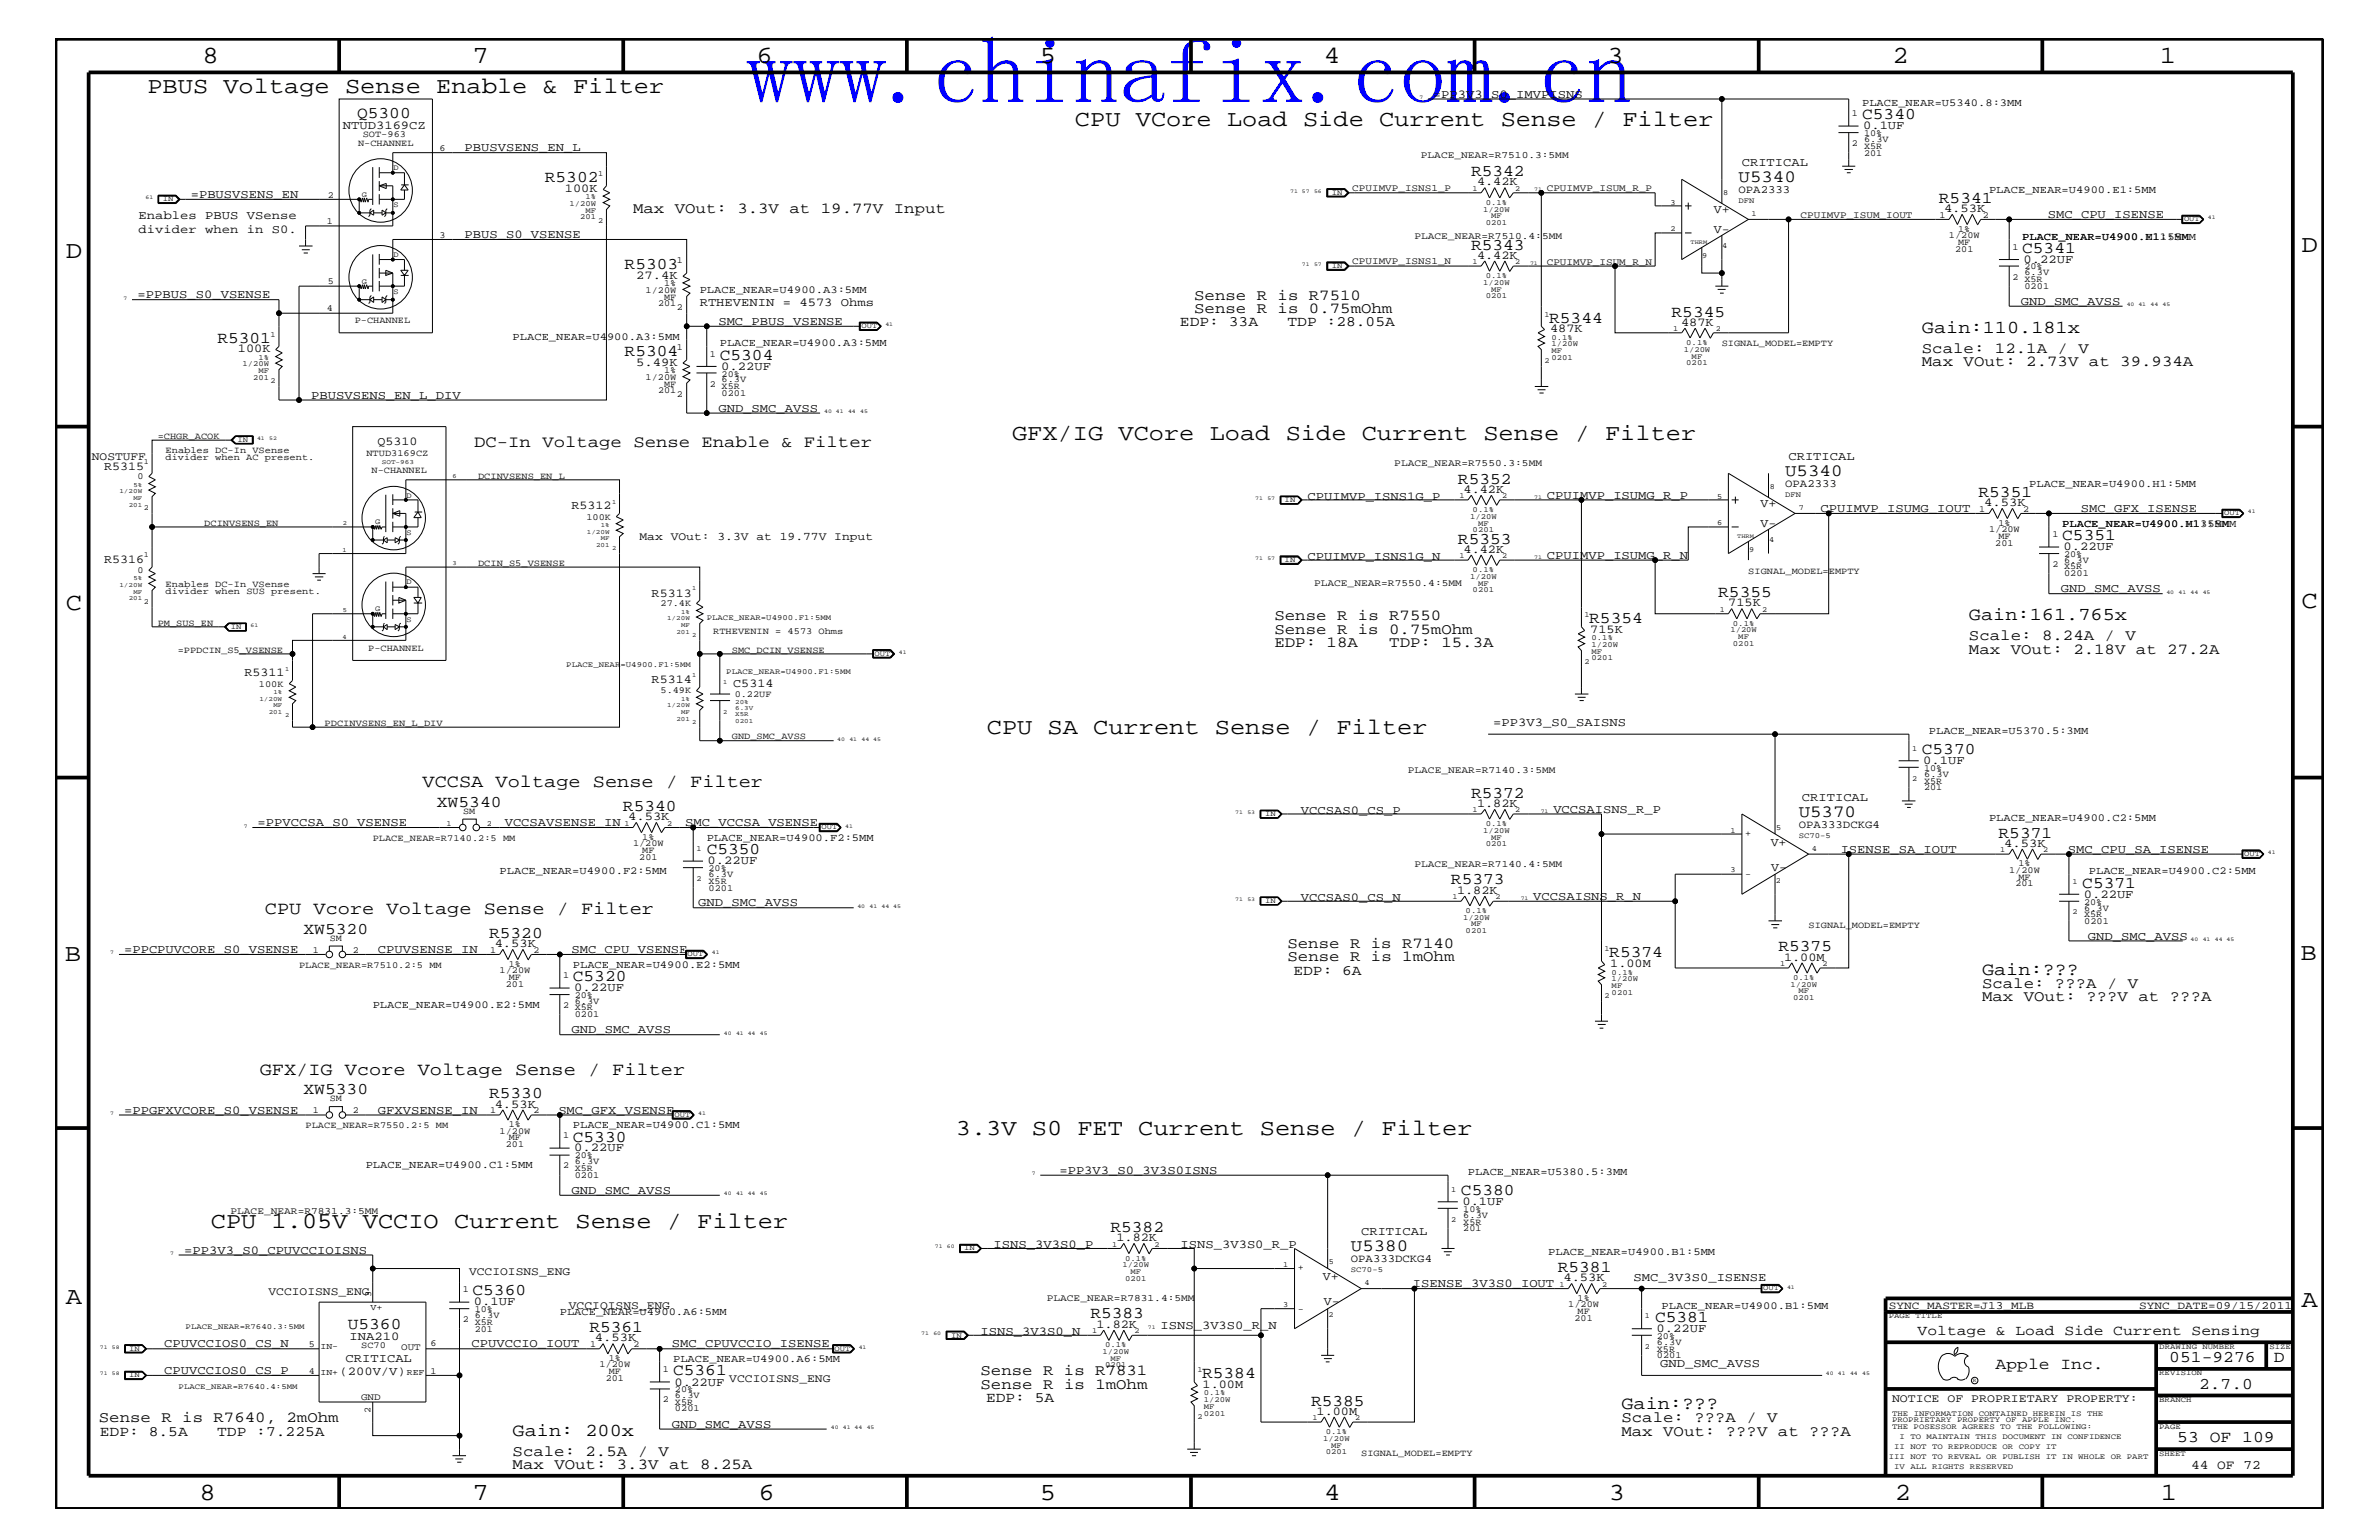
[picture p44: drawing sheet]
<svg xmlns="http://www.w3.org/2000/svg" width="432mm" height="279mm" viewBox="0 0 432 279" stroke-linecap="round" stroke-linejoin="round" font-family="sans-serif">
<defs><g id="words">
<text font-size="16.9" fill="#00f" x="135.5" y="18.7">www.chinafix.com.cn</text>
<g font-size="4.5">
<text x="36.7" y="11.5">8</text>
<text x="85.8" y="11.5">7</text>
<text x="137.3" y="11.5">6</text>
<text x="188.7" y="11.5">5</text>
<text x="240.3" y="11.5">4</text>
<text x="291.8" y="11.5">3</text>
<text x="343.5" y="11.5">2</text>
<text x="392" y="11.5">1</text>
<text x="11.9" y="46.8">D</text>
<text x="417.7" y="45.7">D</text>
<text x="11.9" y="110.6">C</text>
<text x="417.7" y="110.3">C</text>
<text x="11.8" y="174.3">B</text>
<text x="417.6" y="174.2">B</text>
<text x="11.9" y="236.7">A</text>
<text x="417.7" y="237.1">A</text>
<text x="36.2" y="272.1">8</text>
<text x="85.8" y="272.1">7</text>
<text x="137.7" y="272.1">6</text>
<text x="188.7" y="272.1">5</text>
<text x="240.4" y="272.1">4</text>
<text x="292" y="272.1">3</text>
<text x="343.9" y="272.1">2</text>
<text x="392.2" y="272.1">1</text>
</g>
<g font-size="4.1">
<text x="26.8" y="16.8">PBUS Voltage Sense Enable &amp; Filter</text>
<text x="195.1" y="22.9">CPU VCore Load Side Current Sense / Filter</text>
<text x="183.7" y="79.9">GFX/IG VCore Load Side Current Sense / Filter</text>
<text x="179.1" y="133.2">CPU SA Current Sense / Filter</text>
<text x="173.5" y="205.9">3.3V S0 FET Current Sense / Filter</text>
<text x="38.3" y="222.9">CPU 1.05V VCCIO Current Sense / Filter</text>
</g>
<g font-size="3.3">
<text x="348.8" y="60.4">Gain:110.181x</text>
<text x="357.4" y="112.6">Gain:161.765x</text>
<text x="76.7" y="142.9">VCCSA Voltage Sense / Filter</text>
<text x="48.1" y="165.9">CPU Vcore Voltage Sense / Filter</text>
<text x="359.7" y="176.8">Gain:???</text>
<text x="47.2" y="195">GFX/IG Vcore Voltage Sense / Filter</text>
<text x="294.3" y="255.6">Gain:???</text>
<text x="93" y="260.5">Gain: 200x</text>
</g>
<g font-size="3.1">
<text x="315.6" y="33">U5340</text>
<text x="324" y="86.4">U5340</text>
<text x="326.5" y="148.2">U5370</text>
<text x="245.2" y="227">U5380</text>
</g>
<g font-size="3">
<text x="64.8" y="21.4">Q5300</text>
<text x="338" y="21.6">C5340</text>
<text x="98.9" y="33">R5302</text>
<text x="267" y="31.9">R5342</text>
<text x="351.9" y="36.8">R5341</text>
<text x="267" y="45.3">R5343</text>
<text x="367" y="45.9">C5341</text>
<text x="113.4" y="48.8">R5303</text>
<text x="281.2" y="58.5">R5344</text>
<text x="303.4" y="57.4">R5345</text>
<text x="39.5" y="62.2">R5301</text>
<text x="113.4" y="64.5">R5304</text>
<text x="130.6" y="65.3">C5304</text>
<text x="86.1" y="81.1">DC-In Voltage Sense Enable &amp; Filter</text>
<text x="264.6" y="87.7">R5352</text>
<text x="359.1" y="90.1">R5351</text>
<text x="264.6" y="98.7">R5353</text>
<text x="374.3" y="98">C5351</text>
<text x="288.5" y="113.1">R5354</text>
<text x="311.9" y="108.3">R5355</text>
<text x="348.8" y="136.8">C5370</text>
<text x="79.3" y="146.4">XW5340</text>
<text x="113.1" y="147.1">R5340</text>
<text x="267" y="144.7">R5372</text>
<text x="128.3" y="155">C5350</text>
<text x="362.8" y="152">R5371</text>
<text x="263.4" y="160.5">R5373</text>
<text x="378" y="161.1">C5371</text>
<text x="55.1" y="169.4">XW5320</text>
<text x="88.8" y="170.1">R5320</text>
<text x="292.1" y="173.7">R5374</text>
<text x="322.8" y="172.6">R5375</text>
<text x="104" y="178">C5320</text>
<text x="55.1" y="198.5">XW5330</text>
<text x="88.8" y="199.2">R5330</text>
<text x="104" y="207.1">C5330</text>
<text x="265.2" y="216.9">C5380</text>
<text x="201.5" y="223.5">R5382</text>
<text x="282.7" y="230.7">R5381</text>
<text x="85.8" y="235">C5360</text>
<text x="197.9" y="239.2">R5383</text>
<text x="300.4" y="239.9">C5381</text>
<text x="63.1" y="241.1">U5360</text>
<text x="107" y="241.7">R5361</text>
<text x="122.2" y="249.5">C5361</text>
<text x="218.2" y="250">R5384</text>
<text x="362.2" y="248.4">Apple Inc.</text>
<text x="393.7" y="247.1">051-9276</text>
<text x="399.2" y="252">2.7.0</text>
<text x="412.7" y="247.1">D</text>
<text x="238" y="255">R5385</text>
<text x="395.2" y="261.6">53 OF 109</text>
</g>
<g font-size="2.8">
<text x="114.9" y="38.6">Max VOut: 3.3V at 19.77V Input</text>
<text x="216.7" y="56.8">Sense R is 0.75mOhm</text>
<text x="216.7" y="54.4">Sense R is R7510</text>
<text x="348.8" y="64">Scale: 12.1A / V</text>
<text x="348.8" y="66.5">Max VOut: 2.73V at 39.934A</text>
<text x="231.3" y="112.6">Sense R is R7550</text>
<text x="231.3" y="117.4">EDP: 18A</text>
<text x="231.3" y="115">Sense R is 0.75mOhm</text>
<text x="252.2" y="117.4">TDP: 15.3A</text>
<text x="357.4" y="118.6">Max VOut: 2.18V at 27.2A</text>
<text x="357.4" y="116.2">Scale: 8.24A / V</text>
<text x="233.7" y="172">Sense R is R7140</text>
<text x="233.7" y="174.4">Sense R is 1mOhm</text>
<text x="359.7" y="179.3">Scale: ???A / V</text>
<text x="359.7" y="181.6">Max VOut: ???V at ???A</text>
<text x="178" y="249.5">Sense R is R7831</text>
<text x="178" y="252">Sense R is 1mOhm</text>
<text x="17.9" y="258">Sense R is R7640, 2mOhm</text>
<text x="294.3" y="260.5">Max VOut: ???V at ???A</text>
<text x="294.3" y="258">Scale: ???A / V</text>
<text x="93" y="266.6">Max VOut: 3.3V at 8.25A</text>
<text x="93" y="264.1">Scale: 2.5A / V</text>
</g>
<g font-size="2.6">
<text x="214.2" y="59.2">EDP: 33A</text>
<text x="233.7" y="59.2">TDP :28.05A</text>
<text x="234.8" y="176.8">EDP: 6A</text>
<text x="348.1" y="242.3">Voltage &amp; Load Side Current Sensing</text>
<text x="179" y="254.4">EDP: 5A</text>
<text x="18.1" y="260.5">EDP: 8.5A</text>
<text x="39.4" y="260.5">TDP :7.225A</text>
</g>
<text font-size="2.4" x="397.7" y="266.6">44 OF 72</text>
<g font-size="2.2">
<text x="260.1" y="17.7">=PP3V3_S0_IMVPISNS</text>
<text x="62.2" y="23.4">NTUD3169CZ</text>
<text x="338.2" y="23.5">0.1UF</text>
<text x="84.3" y="27.5">PBUSVSENS_EN_L</text>
<text x="34.6" y="35.9">=PBUSVSENS_EN</text>
<text x="102.5" y="34.8">100K</text>
<text x="268.1" y="33.6">4.42K</text>
<text x="316.1" y="30.2">CRITICAL</text>
<text x="25.1" y="39.8">Enables PBUS VSense</text>
<text x="311.1" y="38.7">V+</text>
<text x="352.8" y="38.5">4.53K</text>
<text x="371.7" y="39.6">SMC_CPU_ISENSE</text>
<text x="25.1" y="42.3">divider when in S0.</text>
<text x="84.3" y="43.2">PBUS_S0_VSENSE</text>
<text x="268.1" y="47">4.42K</text>
<text x="311.1" y="42.4">V-</text>
<text x="367.3" y="47.7">0.22UF</text>
<text x="115.5" y="50.7">27.4K</text>
<text x="25" y="54.1">=PPBUS_S0_VSENSE</text>
<text x="127" y="55.6">RTHEVENIN = 4573 Ohms</text>
<text x="130.4" y="59">SMC_PBUS_VSENSE</text>
<text x="305.1" y="59.1">487K</text>
<text x="366.8" y="55.3">GND_SMC_AVSS</text>
<text x="43.2" y="64">100K</text>
<text x="281.3" y="60.3">487K</text>
<text x="115.5" y="66.4">5.49K</text>
<text x="130.9" y="67.1">0.22UF</text>
<text x="56.5" y="72.3">PBUSVSENS_EN_L_DIV</text>
<text x="130.4" y="74.7">GND_SMC_AVSS</text>
<text x="68.5" y="80.8">Q5310</text>
<text x="324.6" y="83.5">CRITICAL</text>
<text x="18.9" y="85.2">R5315</text>
<text x="265.6" y="89.4">4.42K</text>
<text x="103.7" y="92.4">R5312</text>
<text x="237.3" y="90.7">CPUIMVP_ISNS1G_P</text>
<text x="280.8" y="90.5">CPUIMVP_ISUMG_R_P</text>
<text x="319.5" y="92.1">V+</text>
<text x="319.5" y="95.7">V-</text>
<text x="330.5" y="92.9">CPUIMVP_ISUMG_IOUT</text>
<text x="360.1" y="91.8">4.53K</text>
<text x="377.7" y="92.9">SMC_GFX_ISENSE</text>
<text x="237.3" y="101.6">CPUIMVP_ISNS1G_N</text>
<text x="265.6" y="100.4">4.42K</text>
<text x="280.8" y="101.4">CPUIMVP_ISUMG_R_N</text>
<text x="374.6" y="99.9">0.22UF</text>
<text x="18.9" y="102.1">R5316</text>
<text x="374.1" y="107.5">GND_SMC_AVSS</text>
<text x="118.3" y="108.2">R5313</text>
<text x="313.7" y="110">715K</text>
<text x="288.6" y="114.8">715K</text>
<text x="44.4" y="122.7">R5311</text>
<text x="118.3" y="124">R5314</text>
<text x="133.1" y="124.7">C5314</text>
<text x="271" y="131.7">=PP3V3_S0_SAISNS</text>
<text x="349.1" y="138.6">0.1UF</text>
<text x="46.7" y="149.9">=PPVCCSA_S0_VSENSE</text>
<text x="91.6" y="149.9">VCCSAVSENSE_IN</text>
<text x="114" y="148.8">4.53K</text>
<text x="124.4" y="149.9">SMC_VCCSA_VSENSE</text>
<text x="236.1" y="147.7">VCCSAS0_CS_P</text>
<text x="268.1" y="146.4">1.82K</text>
<text x="281.9" y="147.5">VCCSAISNS_R_P</text>
<text x="327.1" y="145.3">CRITICAL</text>
<text x="321.4" y="153.4">V+</text>
<text x="334.1" y="154.7">ISENSE_SA_IOUT</text>
<text x="363.8" y="153.7">4.53K</text>
<text x="375.3" y="154.7">SMC_CPU_SA_ISENSE</text>
<text x="128.4" y="156.8">0.22UF</text>
<text x="321.5" y="158">V-</text>
<text x="126.7" y="164.5">GND_SMC_AVSS</text>
<text x="236.1" y="163.5">VCCSAS0_CS_N</text>
<text x="264.5" y="162.2">1.82K</text>
<text x="278.3" y="163.3">VCCSAISNS_R_N</text>
<text x="378.2" y="162.8">0.22UF</text>
<text x="22.5" y="172.9">=PPCPUVCORE_S0_VSENSE</text>
<text x="68.6" y="172.9">CPUVSENSE_IN</text>
<text x="89.8" y="171.8">4.53K</text>
<text x="103.7" y="172.9">SMC_CPU_VSENSE</text>
<text x="379" y="170.5">GND_SMC_AVSS</text>
<text x="104.2" y="179.9">0.22UF</text>
<text x="292.3" y="175.5">1.00M</text>
<text x="323.8" y="174.3">1.00M</text>
<text x="103.7" y="187.5">GND_SMC_AVSS</text>
<text x="22.5" y="202">=PPGFXVCORE_S0_VSENSE</text>
<text x="68.6" y="202">GFXVSENSE_IN</text>
<text x="89.8" y="200.9">4.53K</text>
<text x="101.3" y="202">SMC_GFX_VSENSE</text>
<text x="104.2" y="208.9">0.22UF</text>
<text x="192.3" y="213">=PP3V3_S0_3V3S0ISNS</text>
<text x="103.7" y="216.6">GND_SMC_AVSS</text>
<text x="265.4" y="218.6">0.1UF</text>
<text x="33.4" y="227.5">=PP3V3_S0_CPUVCCIOISNS</text>
<text x="180.3" y="226.5">ISNS_3V3S0_P</text>
<text x="202.6" y="225.2">1.82K</text>
<text x="214.3" y="226.5">ISNS_3V3S0_R_P</text>
<text x="247.1" y="224.1">CRITICAL</text>
<text x="240.1" y="232.3">V+</text>
<text x="256.5" y="233.5">ISENSE_3V3S0_IOUT</text>
<text x="283.8" y="232.4">4.53K</text>
<text x="296.5" y="232.4">SMC_3V3S0_ISENSE</text>
<text x="86" y="236.8">0.1UF</text>
<text x="240.3" y="236.8">V-</text>
<text x="29.8" y="244.5">CPUVCCIOS0_CS_N</text>
<text x="63.5" y="243.1">INA210</text>
<text x="85.6" y="244.5">CPUVCCIO_IOUT</text>
<text x="108" y="243.4">4.53K</text>
<text x="121.9" y="244.5">SMC_CPUVCCIO_ISENSE</text>
<text x="178" y="242.3">ISNS_3V3S0_N</text>
<text x="199" y="240.9">1.82K</text>
<text x="210.7" y="241.1">ISNS_3V3S0_R_N</text>
<text x="300.7" y="241.7">0.22UF</text>
<text x="29.8" y="249.3">CPUVCCIOS0_CS_P</text>
<text x="61.6" y="249.5">(200V/V)</text>
<text x="62.7" y="247.1">CRITICAL</text>
<text x="122.4" y="251.4">0.22UF</text>
<text x="218.3" y="251.8">1.00M</text>
<text x="301.3" y="248.1">GND_SMC_AVSS</text>
<text x="239" y="256.7">1.00M</text>
<text x="121.9" y="259">GND_SMC_AVSS</text>
</g>
<g font-size="2.1">
<text x="16.7" y="83.5">NOSTUFF</text>
<text x="116.1" y="98">Max VOut: 3.3V at 19.77V Input</text>
<text x="85.1" y="231.3">VCCIOISNS_ENG</text>
<text x="48.7" y="235">VCCIOISNS_ENG</text>
<text x="103.3" y="237.4">VCCIOISNS_ENG</text>
<text x="132.4" y="250.7">VCCIOISNS_ENG</text>
<text x="343.4" y="254.4">NOTICE OF PROPRIETARY PROPERTY:</text>
</g>
<g font-size="2">
<text x="315.6" y="35">OPA2333</text>
<text x="324" y="88.3">OPA2333</text>
<text x="326.5" y="150.1">OPA333DCKG4</text>
<text x="245.2" y="229">OPA333DCKG4</text>
<text x="342.8" y="237.4">SYNC_MASTER=J13_MLB</text>
<text x="388.3" y="237.4">SYNC_DATE=09/15/2011</text>
</g>
<g font-size="1.9">
<text x="338" y="19.2">PLACE_NEAR=U5340.8:3MM</text>
<text x="361" y="35">PLACE_NEAR=U4900.E1:5MM</text>
<text x="367" y="43.5">PLACE_NEAR=U4900.E1:5MM</text>
<text x="367" y="43.5">PLACE_NEAR=U4900.M11:5MM</text>
<text x="127" y="53.2">PLACE_NEAR=U4900.A3:5MM</text>
<text x="93" y="61.7">PLACE_NEAR=U4900.A3:5MM</text>
<text x="130.6" y="62.9">PLACE_NEAR=U4900.A3:5MM</text>
<text x="368.3" y="88.3">PLACE_NEAR=U4900.H1:5MM</text>
<text x="374.3" y="95.6">PLACE_NEAR=U4900.H1:5MM</text>
<text x="374.3" y="95.6">PLACE_NEAR=U4900.M13:5MM</text>
<text x="350.1" y="133.2">PLACE_NEAR=U5370.5:3MM</text>
<text x="361" y="149">PLACE_NEAR=U4900.C2:5MM</text>
<text x="128.3" y="152.6">PLACE_NEAR=U4900.F2:5MM</text>
<text x="90.7" y="158.6">PLACE_NEAR=U4900.F2:5MM</text>
<text x="379.1" y="158.6">PLACE_NEAR=U4900.C2:5MM</text>
<text x="104" y="175.6">PLACE_NEAR=U4900.E2:5MM</text>
<text x="67.6" y="182.9">PLACE_NEAR=U4900.E2:5MM</text>
<text x="104" y="204.7">PLACE_NEAR=U4900.C1:5MM</text>
<text x="66.4" y="211.9">PLACE_NEAR=U4900.C1:5MM</text>
<text x="266.4" y="213.2">PLACE_NEAR=U5380.5:3MM</text>
<text x="281" y="227.7">PLACE_NEAR=U4900.B1:5MM</text>
<text x="101.6" y="238.6">PLACE_NEAR=U4900.A6:5MM</text>
<text x="301.6" y="237.4">PLACE_NEAR=U4900.B1:5MM</text>
<text x="122.2" y="247.1">PLACE_NEAR=U4900.A6:5MM</text>
</g>
<g font-size="1.8">
<text x="257.9" y="28.7">PLACE_NEAR=R7510.3:5MM</text>
<text x="245.4" y="34.7">CPUIMVP_ISNS1_P</text>
<text x="280.8" y="34.7">CPUIMVP_ISUM_R_P</text>
<text x="326.8" y="39.6">CPUIMVP_ISUM_IOUT</text>
<text x="245.4" y="47.9">CPUIMVP_ISNS1_N</text>
<text x="256.7" y="43.3">PLACE_NEAR=R7510.4:5MM</text>
<text x="280.8" y="48">CPUIMVP_ISUM_R_N</text>
<text x="253.1" y="84.5">PLACE_NEAR=R7550.3:5MM</text>
<text x="238.5" y="106.3">PLACE_NEAR=R7550.4:5MM</text>
<text x="255.5" y="140.2">PLACE_NEAR=R7140.3:5MM</text>
<text x="256.7" y="157.3">PLACE_NEAR=R7140.4:5MM</text>
<text x="41.8" y="220.2">PLACE_NEAR=R7831.3:5MM</text>
<text x="190" y="236">PLACE_NEAR=R7831.4:5MM</text>
<text x="72.8" y="244.9">OUT</text>
<text x="65.5" y="253.9">GND</text>
</g>
<g font-size="1.7">
<text x="336.1" y="21">1</text>
<text x="65" y="26.5">N-CHANNEL</text>
<text x="65.8" y="24.8">SOT-963</text>
<text x="79.8" y="27.4">6</text>
<text x="336.1" y="26.5">2</text>
<text x="338.3" y="24.7">10%</text>
<text x="338.3" y="27">X5R</text>
<text x="338.3" y="25.8">6.3V</text>
<text x="338.3" y="28.2">201</text>
<text x="59.5" y="35.8">2</text>
<text x="59.4" y="40.7">1</text>
<text x="352" y="39.5">1</text>
<text x="359.9" y="39.5">2</text>
<text x="79.8" y="43.1">3</text>
<text x="122.9" y="47.7">1</text>
<text x="353.7" y="43.2">1/20W</text>
<text x="354.9" y="45.7">201</text>
<text x="355.4" y="42">1%</text>
<text x="355.4" y="44.4">MF</text>
<text x="365.3" y="45.3">1</text>
<text x="59.5" y="51.6">5</text>
<text x="117.2" y="53.2">1/20W</text>
<text x="120.6" y="51.9">1%</text>
<text x="365.3" y="50.7">2</text>
<text x="367.5" y="50">6.3V</text>
<text x="367.5" y="48.9">20%</text>
<text x="367.5" y="51.3">X5R</text>
<text x="367.5" y="52.4">0201</text>
<text x="59.4" y="56.4">4</text>
<text x="64.4" y="58.6">P-CHANNEL</text>
<text x="119.5" y="55.6">201</text>
<text x="120.6" y="54.4">MF</text>
<text x="122.9" y="56.2">2</text>
<text x="122.9" y="63.4">1</text>
<text x="128.9" y="64.7">1</text>
<text x="312.5" y="62.9">SIGNAL_MODEL=EMPTY</text>
<text x="117.2" y="68.9">1/20W</text>
<text x="119.5" y="71.3">201</text>
<text x="120.6" y="67.7">1%</text>
<text x="120.6" y="70.1">MF</text>
<text x="122.9" y="72">2</text>
<text x="128.9" y="70.1">2</text>
<text x="131" y="68.4">20%</text>
<text x="131" y="71.8">0201</text>
<text x="131" y="70.6">X5R</text>
<text x="131" y="69.4">6.3V</text>
<text x="28.6" y="79.6">=CHGR_ACOK</text>
<text x="30.1" y="82.2">Enables DC-In VSense</text>
<text x="30.1" y="83.5">divider when AC present.</text>
<text x="66.5" y="82.7">NTUD3169CZ</text>
<text x="25" y="87">0</text>
<text x="67.4" y="85.9">N-CHANNEL</text>
<text x="86.8" y="86.9">DCINVSENS_EN_L</text>
<text x="37.1" y="95.4">DCINVSENS_EN</text>
<text x="106.4" y="94.3">100K</text>
<text x="359.2" y="92.8">1</text>
<text x="362.7" y="95.4">1%</text>
<text x="367.2" y="92.8">2</text>
<text x="361" y="96.5">1/20W</text>
<text x="362.2" y="99">201</text>
<text x="362.7" y="97.7">MF</text>
<text x="372.5" y="97.4">1</text>
<text x="374.6" y="101">20%</text>
<text x="25" y="104">0</text>
<text x="30.1" y="106.5">Enables DC-In VSense</text>
<text x="30.1" y="107.7">divider when SUS present.</text>
<text x="86.8" y="102.6">DCIN_S5_VSENSE</text>
<text x="317.3" y="104.1">SIGNAL_MODEL=EMPTY</text>
<text x="372.5" y="102.9">2 X5R</text>
<text x="374.6" y="104.6">0201</text>
<text x="374.6" y="102.1">6.3V</text>
<text x="28.6" y="113.6">PM_SUS_EN</text>
<text x="119.9" y="110">27.4K</text>
<text x="32.3" y="118.4">=PPDCIN_S5_VSENSE</text>
<text x="66.8" y="118.1">P-CHANNEL</text>
<text x="129.5" y="115">RTHEVENIN = 4573 Ohms</text>
<text x="132.8" y="118.4">SMC_DCIN_VSENSE</text>
<text x="47" y="124.6">100K</text>
<text x="119.9" y="125.8">5.49K</text>
<text x="58.9" y="131.7">PDCINVSENS_EN_L_DIV</text>
<text x="133.3" y="126.5">0.22UF</text>
<text x="132.8" y="134.1">GND_SMC_AVSS</text>
<text x="349.2" y="139.8">10%</text>
<text x="349.2" y="142.2">X5R</text>
<text x="349.2" y="143.4">201</text>
<text x="349.2" y="140.9">6.3V</text>
<text x="84.1" y="147.7">SM</text>
<text x="67.6" y="152.6">PLACE_NEAR=R7140.2:5 MM</text>
<text x="114.9" y="153.5">1/20W</text>
<text x="116" y="156">201</text>
<text x="116.6" y="152.3">1%</text>
<text x="116.6" y="154.7">MF</text>
<text x="316.7" y="151.8">+</text>
<text x="128.6" y="158">20%</text>
<text x="128.6" y="159.1">6.3V</text>
<text x="128.6" y="160.3">X5R</text>
<text x="128.6" y="161.6">0201</text>
<text x="316.7" y="159.2">-</text>
<text x="364.7" y="158.4">1/20W</text>
<text x="365.8" y="160.8">201</text>
<text x="366.4" y="159.6">MF</text>
<text x="366.4" y="157.2">1%</text>
<text x="378.3" y="164.1">20%</text>
<text x="378.3" y="166.4">X5R</text>
<text x="378.3" y="165.2">6.3V</text>
<text x="378.3" y="167.6">0201</text>
<text x="56.8" y="172.8">1</text>
<text x="59.9" y="170.7">SM</text>
<text x="64.1" y="172.8">2</text>
<text x="89" y="172.8">1</text>
<text x="96.9" y="172.8">2</text>
<text x="328.3" y="168.3">SIGNAL_MODEL=EMPTY</text>
<text x="54.3" y="175.6">PLACE_NEAR=R7510.2:5 MM</text>
<text x="90.7" y="176.6">1/20W</text>
<text x="91.8" y="179">201</text>
<text x="92.4" y="177.7">MF</text>
<text x="92.4" y="175.4">1%</text>
<text x="102.2" y="177.4">1</text>
<text x="102.2" y="182.9">2 X5R</text>
<text x="104.3" y="181">20%</text>
<text x="104.3" y="182.1">6.3V</text>
<text x="104.3" y="184.6">0201</text>
<text x="56.8" y="201.9">1</text>
<text x="59.9" y="199.8">SM</text>
<text x="64.1" y="201.9">2</text>
<text x="89" y="201.9">1</text>
<text x="96.9" y="201.9">2</text>
<text x="55.5" y="204.7">PLACE_NEAR=R7550.2:5 MM</text>
<text x="90.7" y="205.7">1/20W</text>
<text x="91.8" y="208.1">201</text>
<text x="92.4" y="204.4">1%</text>
<text x="92.4" y="206.9">MF</text>
<text x="102.2" y="206.5">1</text>
<text x="102.2" y="211.9">2</text>
<text x="104.3" y="213.6">0201</text>
<text x="104.3" y="211.3">6.3V</text>
<text x="104.3" y="210.2">20%</text>
<text x="104.3" y="212.5">X5R</text>
<text x="265.6" y="220.9">6.3V</text>
<text x="265.6" y="219.8">10%</text>
<text x="265.6" y="223.4">201</text>
<text x="265.6" y="222.2">X5R</text>
<text x="235.5" y="230.5">+</text>
<text x="67.4" y="235.2" transform="rotate(-90 67.4 235.2)">3</text>
<text x="84" y="234.4">1</text>
<text x="84" y="239.9">2 X5R</text>
<text x="86.2" y="239.1">6.3V</text>
<text x="86.2" y="238">10%</text>
<text x="235.5" y="238">-</text>
<text x="284.6" y="237.2">1/20W</text>
<text x="285.8" y="239.6">201</text>
<text x="286.3" y="238.4">MF</text>
<text x="286.3" y="236">1%</text>
<text x="56" y="244.4">5</text>
<text x="65.6" y="244.5">SC70</text>
<text x="78.1" y="244.2">6</text>
<text x="86.2" y="241.6">201</text>
<text x="107.1" y="244.4">1</text>
<text x="115" y="244.4">2</text>
<text x="300.7" y="242.9">20%</text>
<text x="300.7" y="245.2">X5R</text>
<text x="300.7" y="244">6.3V</text>
<text x="56" y="249.2">4</text>
<text x="78.1" y="249.2">1</text>
<text x="108.8" y="248.1">1/20W</text>
<text x="109.9" y="250.6">201</text>
<text x="110.5" y="249.3">MF</text>
<text x="110.5" y="246.9">1%</text>
<text x="120.3" y="248.9">1</text>
<text x="300.7" y="246.4">0201</text>
<text x="67.2" y="256.3" transform="rotate(-90 67.2 256.3)">2</text>
<text x="120.3" y="254.4">2</text>
<text x="122.5" y="253.7">6.3V</text>
<text x="122.5" y="256.1">0201</text>
<text x="122.5" y="252.6">20%</text>
<text x="122.5" y="254.9">X5R</text>
<text x="247.1" y="264.1">SIGNAL_MODEL=EMPTY</text>
</g>
<g font-size="1.6">
<text x="67.2" y="237.7">V+</text>
<text x="58.2" y="244.7">IN-</text>
<text x="58.2" y="249.5">IN+</text>
<text x="73.8" y="249.5">REF</text>
</g>
<g font-size="1.4">
<text x="65.7" y="35.7">G</text>
<text x="71.4" y="30.8">D</text>
<text x="108.5" y="31.9">1</text>
<text x="241.7" y="35.3">IN</text>
<text x="267.3" y="34.7">1</text>
<text x="275" y="34.7">2</text>
<text x="312.8" y="35.4">8</text>
<text x="29.5" y="36.5">IN</text>
<text x="71.4" y="37.6">S</text>
<text x="103.4" y="37.4">1/20W</text>
<text x="105.3" y="39.8">201</text>
<text x="106.3" y="36.2">1%</text>
<text x="106.3" y="38.6">MF</text>
<text x="108.5" y="40.4">2</text>
<text x="269.2" y="38.4">1/20W</text>
<text x="269.7" y="40.8">0201</text>
<text x="269.7" y="37.2">0.1%</text>
<text x="270.6" y="39.6">MF</text>
<text x="303.2" y="37.2">3</text>
<text x="303.2" y="41.9">2</text>
<text x="315.6" y="36.8">DFN</text>
<text x="317.9" y="39.2">1</text>
<text x="396.4" y="40.2">OUT</text>
<text x="71.4" y="46.6">D</text>
<text x="267.3" y="47.9">1</text>
<text x="275" y="47.9">2</text>
<text x="308.9" y="46.8">9</text>
<text x="312.6" y="45">4</text>
<text x="65.7" y="51.5">G</text>
<text x="71.4" y="53.4">S</text>
<text x="241.7" y="48.7">IN</text>
<text x="269.2" y="51.7">1/20W</text>
<text x="269.7" y="50.5">0.1%</text>
<text x="270.6" y="52.9">MF</text>
<text x="156.4" y="59.5">OUT</text>
<text x="269.7" y="54.1">0201</text>
<text x="280.3" y="57.4">1</text>
<text x="46.9" y="65.3">1%</text>
<text x="49.1" y="61.1">1</text>
<text x="280.3" y="65.9">2</text>
<text x="281.6" y="61.7">0.1%</text>
<text x="281.6" y="64">MF</text>
<text x="281.6" y="62.9">1/20W</text>
<text x="281.6" y="65.3">0201</text>
<text x="303.7" y="60.1">1</text>
<text x="305.6" y="63.9">1/20W</text>
<text x="306.1" y="62.6">0.1%</text>
<text x="307" y="65.1">MF</text>
<text x="311.4" y="60.1">2</text>
<text x="44" y="66.5">1/20W</text>
<text x="46" y="68.9">201</text>
<text x="46.9" y="67.7">MF</text>
<text x="49.1" y="69.5">2</text>
<text x="306.1" y="66.2">0201</text>
<text x="43.1" y="80.2">IN</text>
<text x="26.1" y="84.1">1</text>
<text x="321.2" y="88.8">8</text>
<text x="26.1" y="92.6">2</text>
<text x="68.1" y="95.1">G</text>
<text x="73.8" y="90.3">D</text>
<text x="233.2" y="91.1">IN</text>
<text x="264.9" y="90.4">1</text>
<text x="266.8" y="94.2">1/20W</text>
<text x="267.3" y="92.9">0.1%</text>
<text x="268.3" y="95.4">MF</text>
<text x="272.6" y="90.4">2</text>
<text x="311.7" y="90.5">5</text>
<text x="311.7" y="95.2">6</text>
<text x="324" y="90.1">DFN</text>
<text x="326.5" y="92.6">7</text>
<text x="403.7" y="93.5">OUT</text>
<text x="26.1" y="101">1</text>
<text x="73.8" y="97.1">S</text>
<text x="264.9" y="101.3">1</text>
<text x="267.3" y="96.5">0201</text>
<text x="272.6" y="101.3">2</text>
<text x="317.5" y="100.2">9</text>
<text x="321.1" y="98.3">4</text>
<text x="73.8" y="106">D</text>
<text x="233.2" y="102.1">IN</text>
<text x="266.8" y="105">1/20W</text>
<text x="267.3" y="107.5">0201</text>
<text x="267.3" y="103.8">0.1%</text>
<text x="268.3" y="106.3">MF</text>
<text x="26.1" y="109.5">2</text>
<text x="68.1" y="110.9">G</text>
<text x="73.8" y="112.8">S</text>
<text x="128.3" y="112.6">PLACE_NEAR=U4900.F1:5MM</text>
<text x="287.6" y="112">1</text>
<text x="312.2" y="111">1</text>
<text x="314.5" y="113.6">0.1%</text>
<text x="319.9" y="111">2</text>
<text x="41.9" y="114.2">IN</text>
<text x="158.7" y="119">OUT</text>
<text x="288.9" y="118.6">MF</text>
<text x="288.9" y="117.4">1/20W</text>
<text x="288.9" y="116.2">0.1%</text>
<text x="288.9" y="119.8">0201</text>
<text x="314.1" y="114.8">1/20W</text>
<text x="314.5" y="117.2">0201</text>
<text x="315.5" y="115.9">MF</text>
<text x="102.8" y="121">PLACE_NEAR=U4900.F1:5MM</text>
<text x="131.8" y="122.3">PLACE_NEAR=U4900.F1:5MM</text>
<text x="287.6" y="120.4">2</text>
<text x="347" y="136.2">1</text>
<text x="347" y="141.7">2</text>
<text x="81.1" y="149.8">1</text>
<text x="88.4" y="149.8">2</text>
<text x="113.4" y="149.8">1</text>
<text x="121.1" y="149.8">2</text>
<text x="229.6" y="148.1">IN</text>
<text x="267.3" y="147.3">1</text>
<text x="269.7" y="149.9">0.1%</text>
<text x="275" y="147.3">2</text>
<text x="126.4" y="154.4">1</text>
<text x="149.1" y="150.5">OUT</text>
<text x="269.2" y="151.1">1/20W</text>
<text x="269.7" y="153.5">0201</text>
<text x="270.6" y="152.3">MF</text>
<text x="314.1" y="151.1">1</text>
<text x="322.4" y="150.6">5</text>
<text x="326.5" y="152">SC70-5</text>
<text x="328.8" y="154.4">4</text>
<text x="363.1" y="154.6">1</text>
<text x="370.8" y="154.6">2</text>
<text x="407.3" y="155.4">OUT</text>
<text x="126.4" y="159.9">2</text>
<text x="314.1" y="158.3">3</text>
<text x="322.3" y="160.1">2</text>
<text x="376.2" y="160.5">1</text>
<text x="229.6" y="163.9">IN</text>
<text x="263.7" y="163.1">1</text>
<text x="265.6" y="166.9">1/20W</text>
<text x="266" y="165.6">0.1%</text>
<text x="271.4" y="163.1">2</text>
<text x="376.2" y="165.9">2</text>
<text x="124.8" y="173.5">OUT</text>
<text x="266" y="169.3">0201</text>
<text x="267" y="168.1">MF</text>
<text x="291.3" y="172.6">1</text>
<text x="292.5" y="178">1/20W</text>
<text x="292.5" y="176.8">0.1%</text>
<text x="292.5" y="179.3">MF</text>
<text x="323.1" y="175.2">1</text>
<text x="325" y="179">1/20W</text>
<text x="325.5" y="177.7">0.1%</text>
<text x="330.8" y="175.2">2</text>
<text x="291.3" y="181">2</text>
<text x="292.5" y="180.5">0201</text>
<text x="325.5" y="181.4">0201</text>
<text x="326.4" y="180.2">MF</text>
<text x="122.4" y="202.6">OUT</text>
<text x="263.4" y="216.2">1</text>
<text x="263.4" y="221.7">2</text>
<text x="175" y="226.9">IN</text>
<text x="201.8" y="226.2">1</text>
<text x="209.5" y="226.2">2</text>
<text x="203.8" y="229.9">1/20W</text>
<text x="204.2" y="232.4">0201</text>
<text x="204.2" y="228.7">0.1%</text>
<text x="205.2" y="231.1">MF</text>
<text x="232.9" y="229.9">1</text>
<text x="241.2" y="229.4">5</text>
<text x="245.2" y="230.7">SC70-5</text>
<text x="247.7" y="233.2">4</text>
<text x="283" y="233.5">1</text>
<text x="290.8" y="233.5">2</text>
<text x="232.9" y="237.1">3</text>
<text x="241.1" y="239">2</text>
<text x="298.5" y="239.2">1</text>
<text x="320" y="234.1">OUT</text>
<text x="342.8" y="239.2">PAGE TITLE</text>
<text x="23.5" y="245.1">IN</text>
<text x="33.7" y="241.1">PLACE_NEAR=R7640.3:5MM</text>
<text x="151.5" y="245.1">OUT</text>
<text x="172.6" y="242.7">IN</text>
<text x="198.2" y="241.9">1</text>
<text x="200.1" y="245.6">1/20W</text>
<text x="200.6" y="244.5">0.1%</text>
<text x="205.9" y="241.9">2</text>
<text x="298.5" y="244.7">2</text>
<text x="391.9" y="244.7">DRAWING NUMBER</text>
<text x="411.9" y="244.7">SIZE</text>
<text x="23.5" y="249.9">IN</text>
<text x="32.4" y="252">PLACE_NEAR=R7640.4:5MM</text>
<text x="200.6" y="248.1">0201</text>
<text x="201.5" y="246.9">MF</text>
<text x="217.3" y="248.9">1</text>
<text x="391.9" y="249.5">REVISION</text>
<text x="217.3" y="257.4">2</text>
<text x="218.5" y="256.8">0201</text>
<text x="218.5" y="255.6">MF</text>
<text x="218.5" y="254.4">1/20W</text>
<text x="218.5" y="253.2">0.1%</text>
<text x="238.3" y="257.7">1</text>
<text x="246" y="257.7">2</text>
<text x="343.4" y="256.8">THE INFORMATION CONTAINED HEREIN IS THE</text>
<text x="391.9" y="254.4">BRANCH</text>
<text x="240.2" y="261.4">1/20W</text>
<text x="240.6" y="263.8">0201</text>
<text x="240.6" y="260.2">0.1%</text>
<text x="241.6" y="262.7">MF</text>
<text x="343.4" y="258">PROPRIETARY PROPERTY OF APPLE INC.</text>
<text x="343.4" y="259.3">THE POSESSOR AGREES TO THE FOLLOWING:</text>
<text x="343.8" y="262.9">II NOT TO REPRODUCE OR COPY IT</text>
<text x="344.8" y="261.1">I TO MAINTAIN THIS DOCUMENT IN CONFIDENCE</text>
<text x="391.9" y="259.3">PAGE</text>
<text x="342.8" y="264.7">III NOT TO REVEAL OR PUBLISH IT IN WHOLE OR PART</text>
<text x="343.8" y="266.6">IV ALL RIGHTS RESERVED</text>
<text x="391.9" y="264.1">SHEET</text>
</g>
<g font-size="1.2">
<text x="21.7" y="89.5">1/20W</text>
<text x="24.2" y="88.3">5%</text>
<text x="69.3" y="84.2">SOT-963</text>
<text x="82.1" y="86.7">6</text>
<text x="23.4" y="92">201</text>
<text x="24.2" y="90.7">MF</text>
<text x="62.2" y="95.2">2</text>
<text x="109.1" y="95.6">1%</text>
<text x="111.1" y="91.4">1</text>
<text x="62.1" y="100.1">1</text>
<text x="106.5" y="96.8">1/20W</text>
<text x="108.2" y="99.3">201</text>
<text x="109.1" y="98">MF</text>
<text x="111.1" y="99.9">2</text>
<text x="21.7" y="106.5">1/20W</text>
<text x="24.2" y="107.7">MF</text>
<text x="24.2" y="105.3">5%</text>
<text x="82.1" y="102.5">3</text>
<text x="125.6" y="107.1">1</text>
<text x="23.4" y="108.9">201</text>
<text x="62.2" y="111">5</text>
<text x="121.1" y="112.6">1/20W</text>
<text x="123.6" y="111.4">1%</text>
<text x="123.6" y="113.7">MF</text>
<text x="62.1" y="115.9">4</text>
<text x="122.8" y="115">201</text>
<text x="125.6" y="115.6">2</text>
<text x="49.6" y="125.9">1%</text>
<text x="51.7" y="121.7">1</text>
<text x="125.6" y="122.9">1</text>
<text x="131.2" y="124.1">1</text>
<text x="47.1" y="127.1">1/20W</text>
<text x="48.8" y="129.6">201</text>
<text x="49.6" y="128.3">MF</text>
<text x="51.7" y="130.2">2</text>
<text x="121.1" y="128.3">1/20W</text>
<text x="122.8" y="130.8">201</text>
<text x="123.6" y="127.1">1%</text>
<text x="123.6" y="129.6">MF</text>
<text x="125.6" y="131.3">2</text>
<text x="131.2" y="129.6">2</text>
<text x="133.4" y="127.7">20%</text>
<text x="133.4" y="131.3">0201</text>
<text x="133.4" y="128.8">6.3V</text>
<text x="133.4" y="130">X5R</text>
</g>
<g font-size="1.1">
<text x="306.8" y="44.3">THRM</text>
<text x="315.3" y="97.6">THRM</text>
</g>
<g font-size="1">
<text x="257.6" y="18">7</text>
<text x="234.2" y="35">71 57</text>
<text x="238.5" y="35">56</text>
<text x="278.5" y="34.7">71</text>
<text x="26.4" y="36.2">61</text>
<text x="400.7" y="39.8">41</text>
<text x="236.3" y="48.3">71</text>
<text x="238.5" y="48.3">57</text>
<text x="277.7" y="48">71</text>
<text x="22.4" y="54.4">7</text>
<text x="160.7" y="59.2">41</text>
<text x="386" y="55.6">40 41</text>
<text x="390.3" y="55.6">44</text>
<text x="392.5" y="55.6">45</text>
<text x="149.6" y="75">40 41</text>
<text x="153.9" y="75">44</text>
<text x="156.1" y="75">45</text>
<text x="46.7" y="79.9">41</text>
<text x="48.9" y="79.9">52</text>
<text x="227.8" y="90.7">71</text>
<text x="230" y="90.7">57</text>
<text x="278.5" y="90.5">71</text>
<text x="408" y="93.2">41</text>
<text x="227.8" y="101.6">71</text>
<text x="230" y="101.6">57</text>
<text x="278.5" y="101.4">71</text>
<text x="393.2" y="107.7">40</text>
<text x="395.4" y="107.7">41</text>
<text x="397.6" y="107.7">44</text>
<text x="399.8" y="107.7">45</text>
<text x="45.5" y="113.7">61</text>
<text x="163.2" y="118.6">41</text>
<text x="152" y="134.4">40</text>
<text x="154.2" y="134.4">41</text>
<text x="156.4" y="134.4">44 45</text>
<text x="224.2" y="147.7">71</text>
<text x="226.4" y="147.7">53</text>
<text x="279.7" y="147.5">71</text>
<text x="44.3" y="150.1">7</text>
<text x="153.4" y="150.1">41</text>
<text x="411.6" y="155">41</text>
<text x="155.6" y="164.7">40</text>
<text x="157.8" y="164.7">41</text>
<text x="160" y="164.7">44 45</text>
<text x="224.2" y="163.5">71</text>
<text x="226.4" y="163.5">53</text>
<text x="276" y="163.3">71</text>
<text x="20" y="173.2">7</text>
<text x="129.2" y="173.2">41</text>
<text x="397.6" y="170.7">40</text>
<text x="399.8" y="170.7">41</text>
<text x="402" y="170.7">44 45</text>
<text x="131.4" y="187.7">40</text>
<text x="133.6" y="187.7">41 44</text>
<text x="137.9" y="187.7">45</text>
<text x="20" y="202.3">7</text>
<text x="126.7" y="202.3">41</text>
<text x="187.3" y="213.2">7</text>
<text x="131.4" y="216.9">40</text>
<text x="133.6" y="216.9">41 44</text>
<text x="137.9" y="216.9">45</text>
<text x="30.9" y="227.7">7</text>
<text x="169.7" y="226.5">71</text>
<text x="171.9" y="226.5">60</text>
<text x="324.4" y="233.8">41</text>
<text x="18.1" y="244.7">71</text>
<text x="20.3" y="244.7">58</text>
<text x="155.9" y="244.7">41</text>
<text x="167.2" y="242.3">71</text>
<text x="169.4" y="242.3">60</text>
<text x="208.4" y="241.1">71</text>
<text x="18.1" y="249.5">71</text>
<text x="20.3" y="249.5">58</text>
<text x="331.4" y="249.5">40</text>
<text x="333.6" y="249.5">41</text>
<text x="335.8" y="249.5">44</text>
<text x="338" y="249.5">45</text>
<text x="358.1" y="250.7">R</text>
<text x="150.8" y="259.3">40</text>
<text x="153" y="259.3">41 44</text>
<text x="157.3" y="259.3">45</text>
</g>
</g></defs>
<g fill="none" stroke="#000" stroke-width=".18">
<path d="M61.6 18h16.9v42.4h-16.9zM259.2 18h53.3M28.7 35.4h3.2l.8 .8-.8 .7h-3.2zM28.7 36.8h3.2M28.7 35.5h3.2M28.8 35.5v1.3M28.8 35.6h3l.6 .6M31.9 35.5l.6 .7-.6 .6M31.9 35.5l.7 .7-.7 .6M32.4 36.2l-.6 .6h-3M32.4 36.2h33.1M65.2 36.2v2.4h1.9"/>
<path d="M65.5 36.2v.5l.3-.8 .2 .8 .1-.8 .2 .8 .3-.8 .2 .8 .1-.5h.8M67.1 38.6l.7-.5v.9zM67.4 37.9l-.3 .2v.9l-.2 .3M67.7 30.3v6.9M67.8 38.6h1.5M68.8 31.3h4.6v2.2l-.7 1h1.4l-.7-1M68.8 33.7h2.5v7.3h-15.8v3.6M68.8 30.3v2M68.8 32.9v1.7M68.8 35.2v1.9M68.8 33.7l1.3-.4v.9zM70 38.6l-.7 .4v-.9l.7 .5h1.3"/>
<path d="M70.3 37.9l-.3 .2v.9l-.2 .3M71.3 31.3v-3.6h38.8v6l-.6 .7 1.2 .6-1.2 .6 1.2 .6-1.2 .6 1.2 .6-.6 .6v34.6h-59.5v-5.5l.6-.6-1.2-.6 1.2-.6-1.2-.6 1.2-.7-1.2-.6 .6-.6v-6h20.7v-7.3M72.8 33.5h1.4M73.4 34.5v1.7h-4.6M240.8 34.2h3.3l.8 .8-.8 .7h-3.3zM241 34.3v1.4M241 34.4h3l.6 .6M244 34.3l.7 .7-.7 .7M244 34.3l.8 .7-.8 .7M244 34.3h-3.1v1.4h3.1M244.6 35l-.6 .6h-3M244.6 35h24.2l.7-1 .9 1.9 .9-1.9 .9 1.9 1-1.9 .8 1.9 .7-.9h25.7v2.4h4.8"/>
<path d="M279.8 35v24.2l.5 .6-1.1 .6 1.1 .7-1.1 .6 1.1 .5-1.1 .6 .6 .6v6.7M305.8 37.4h1.2M306.4 36.8v1.2M317.4 39.8l-12.2-7.3v14.6l12.2-7.3h7.2M333.7 24.1h3.6M333.7 22.9h3.6M334.4 30.2h2.3M334.8 30.7h1.5M335.2 31.3h.7M335.6 22.9v-4.9h-23.1v18.9M335.6 24.1v6.1M364.7 39.8h-5.2l-.6 1"/>
<path d="M396 39h3.2l.8 .8-.8 .8h-3.2zM396.2 39.8h-31.5v7.3M396.2 39.2h3l.6 .6-.6 .6h-3zM399.2 39.1h-3.1v1.4h3.1M399.2 39.1l.8 .7M399.2 39.1l.7 .7-.7 .7M400 39.8l-.8 .7M24 54.4h26.6v2.4M54.3 44.6h2.4M54.8 45.3h1.4M55.1 45.9h.8M65.2 51.9v2.5h1.9"/>
<path d="M65.5 51.9h-11.2v20.7M65.5 51.9v.5l.3-.7 .2 .7 .1-.7 .2 .7 .3-.7 .2 .7 .1-.5h.8M67.1 54.4l.7-.5v1zM67.4 53.6l-.3 .3v1l-.2 .1M67.7 46.2v6.7M67.8 54.4h1.5M68.8 46.1v1.9M68.8 48.6v1.9M68.8 51v1.8M68.8 47.1h4.6v1.9M68.8 49.5h2.5M70 54.4l-.7-.5v1l.7-.5h1.3"/>
<path d="M70 49l1.3 .5-1.3 .5zM70.3 53.6l-.3 .3v1l-.2 .1M71.3 47.1v-3.7h53.3v6.1l-.6 .6 1.2 .6-1.2 .6 1.2 .6-1.2 .6 1.2 .7-.6 .6v5.4M72.7 49h1.4l-.7 1zM72.7 50h1.5M73.4 50v1.9h-4.6M128.3 59.2v7.3M156 58.4h3.2l.7 .8-.7 .8h-3.2zM156.1 59.2h-31.5v6.1l-.6 .6 1.2 .6-1.2 .6 1.2 .6-1.2 .6 1.2 .6-.6 .6v5.4h3.7v-7.2M156.1 58.6h3.1l.6 .6-.6 .6h-3.1zM159.2 58.5h-3.1v1.4h3.1M159.2 58.5l.7 .7"/>
<path d="M159.2 58.5l.7 .7-.7 .7M159.9 59.2l-.7 .7M240.8 47.5h3.3l.8 .8-.8 .7h-3.3zM240.9 49v-1.4h3.1l.8 .7-.8 .7M241 47.7h3l.7 .6-.7 .7h-3zM244 47.7l.6 .6M244.6 48.3h24.2l.7-1 .9 1.9 .9-1.9 .9 1.9 1-1.9 .8 1.9M244.6 48.3l-.6 .6h-3M293.1 48.3h-18.4l-.7 1M305.2 42.3h-4.8v6h-7.3v12.1h12.1l.6-.9 1 1.8 .9-1.8 .8 1.8 1-1.8 .9 1.8M305.8 42.3h1.2M311.3 51.9h2.4"/>
<path d="M311.8 52.5h1.4M312.2 53.2h.7M312.5 42.7v6.8h-3.6v-4.6M312.5 49.5v2.4M358.9 40.7l-.9-1.8-.9 1.8-1-1.8-.8 1.8-.9-1.8-.6 .9h-29.2v20.6h-13.6l-.6 1M362.8 47.1h3.7M362.8 48.3h3.7M364.7 48.3v7.3h20.6M42.2 79.9h-14.6v6l-.6 .6 1.2 .6-1.2 .6 1.2 .6-1.2 .6 1.2 .6-.6 .6v5.5h40.2l.2 .4 .2-.6 .1 .6 .3-.6 .2 .6 .1-.6 .3 .6 .1-.4h.7M42.2 79.9l.6 .5M42.7 79.1h3.3v1.4h-3.3l-.8-.6zM42.8 79.2h3v1.2h-3"/>
<path d="M42.8 79.2l-.7 .7 .7 .5M42.8 79.1l-.8 .8 .8 .6M42.8 79.2l-.6 .7M45.9 79.1v1.4M64 77.4h16.9v42.4h-16.9zM126.4 67.7h3.7M126.4 66.5h3.7M128.3 74.9h20.6M278.6 70.1h2.4M279.1 70.7h1.4M279.4 71.3h.8M27.6 95.6v7.3l-.6 .6 1.2 .6-1.2 .6 1.2 .6-1.2 .6 1.2 .6-.6 .6v6.6h13.4"/>
<path d="M67.7 95.6v2.4h1.9M69.6 98l.7-.4v.9zM69.8 97.3l-.2 .3v.9l-.3 .2M70 89.8v6.7M70.3 98h1.4M71.3 90.7h4.6v2.2l-.8 1h1.4l-.6-1M71.3 89.7v1.9M71.3 92.2v1.9M71.3 94.7v1.8M71.3 93.2h2.4v7.2h-15.8v3.7M71.3 93.2l1.3-.6v1.1zM72.5 98l-.8 .5v-.9l.8 .4h1.2"/>
<path d="M72.7 97.3l-.2 .3v.9l-.3 .2M73.7 90.7v-3.6h38.7v6.1l-.5 .5 1.2 .6-1.2 .7 1.2 .6-1.2 .6 1.2 .6-.7 .6v34.5h-59.3v-4.2l.6-.6-1.2-.6 1.2-.6-1.2-.6 1.2-.7-1.2-.5 .6-.6v-7.3h20.6v-7.3M75.3 92.9h1.3M75.9 93.9v1.7h-4.6M232.3 90h3.3l.7 .7-.7 .8h-3.3zM232.4 91.4h3.2M232.4 90v1.5M232.4 90.1h3.2M232.5 90.1v1.3M235.6 90.1l.6 .6-.6 .7M235.6 90l.7 .7M235.6 90.1l.5 .6"/>
<path d="M236.1 90.7l-.5 .7M236.1 90.7h30.4l.6-.9 .9 1.8 .8-1.8 1 1.8 .9-1.8 .9 1.8M236.3 90.7l-.7 .8M287 90.7v23l.6 .7-1.2 .6 1.2 .6-1.2 .6 1.2 .6-1.2 .6 .6 .6v7.9M313.7 95.6h-7.3v6h-34.2l-.6 1M313.7 90.7h-41.5l-.6 1M314.3 90.7h1.3M314.3 95.6h1.3M315 90.1v1.3M317.4 98.2v3.4M321 85.9v4.4M321 96v4.4"/>
<path d="M325.8 93.2l-12.1-7.3v14.5l12.1-7.2h6.1v18.2h-12.4l-.6 .9-1-1.9-.8 1.9-.9-1.9-1 1.9-.9-1.9-.6 1h-13.3v-9.8M331.9 93.2h29.1l.6-1 1 1.9 .8-1.9 .9 1.9 1-1.9 .9 1.9M370.1 99.2h3.6M371.9 93.2v6M403.3 92.4h3.2l.8 .8-.8 .7h-3.2zM403.4 92.5h3.1l.7 .7-.7 .6h-3.1zM403.5 92.6h3l.6 .6-.6 .5h-3zM403.5 93.2h-36.7l-.6 1M40.9 113.7l.6-.6h3.1v1.3h-3.1zM41 113.7l.6 .7M41.5 113h3.2v1.5h-3.2M41.5 113l-.8 .7 .8 .8"/>
<path d="M41.5 113l-.7 .7 .7 .8M41.6 113.1l-.6 .6M43.4 118.6h9.7M56.7 104.1h2.4M57.2 104.7h1.5M57.6 105.3h.7M67.7 111.4v2.3h1.9M69.6 113.7l.7-.4v.9zM69.8 113l-.2 .3v.9l-.3 .3M70 105.5v6.8M70 111.4h-.7l-.1 .5-.3-.8-.1 .8-.2-.8-.3 .8-.1-.8-.2 .8-.2-.5h-11.1v20.5M70.3 113.7h1.4"/>
<path d="M71.3 105.5v1.9M71.3 108v1.8M71.3 110.4v1.9M71.3 106.5h4.6v1.9M71.3 108.9h2.4M72.4 108.4l1.3 .5-1.3 .5zM72.5 113.7l-.8-.4v.9l.8-.5h1.2M72.7 113l-.2 .3v.9l-.3 .3M73.7 106.5v-3.6h53.3v6l-.6 .6 1.2 .7-1.2 .6 1.2 .6-1.2 .5 1.2 .6-.6 .6v5.5M75.1 108.4h1.4l-.6 1zM75.1 109.4h1.5M75.9 109.4v2h-4.6"/>
<path d="M130.6 118.6v7.3M158.4 117.9h3.2l.8 .7-.8 .8h-3.2zM158.4 119.3h3.2M158.5 118.6h-31.5v6l-.6 .7 1.2 .6-1.2 .6 1.2 .6-1.2 .6 1.2 .6-.6 .6v5.5h3.6v-7.3M158.5 118h3.1l.5 .6-.5 .6h-3.1M158.5 119.3v-1.3h3.1l.6 .6-.6 .7M161.6 117.9l.7 .7-.7 .7M232.3 100.9h3.3l.7 .7-.7 .8h-3.3zM232.4 101h3.2M232.5 101v1.2h3.1l.5-.6M235.6 101l.6 .6-.6 .7h-3.2M235.6 101l.5 .6"/>
<path d="M236.1 101.6h30.4l.6-.9 .9 1.8 .8-1.8 1 1.8 .9-1.8 .9 1.8M236.3 101.6l-.7-.7h-3.2v1.5M236.3 101.6l-.7 .8M370.1 100.4h3.6M371.9 100.4v7.3h20.6M128.9 125.9h3.6M128.9 127.1h3.6M130.6 134.4h20.7M270.1 133.2h52.1M285.9 125.9h2.4M286.4 126.5h1.4M286.7 127.1h.8"/>
<path d="M344.6 139.2h3.7M344.6 138h3.7M346.5 138v-4.8h-24.3v18.1M346.5 139.2v6.1M45.8 150.1h37.6M84 149.5v-.9h2.4v.9M87 150.1h27.9l.6-.9 .9 1.9 1-1.9 .9 1.9 .8-1.9 1 1.9 .6-1h28.2M124 157.4h3.6M124 156.2h3.6M125.8 150.1v6.1M125.8 157.4v7.3h29.1M148.7 149.4h3.3l.7 .7-.7 .8h-3.3z"/>
<path d="M148.9 149.5h3l.6 .6-.6 .6h-3zM151.9 149.5h-3.1v1.3h3.1M151.9 149.5l.8 .6M151.9 149.5l.7 .6-.7 .7M152.7 150.1l-.8 .7M228.7 147h3.3l.7 .7-.7 .7h-3.3zM228.8 148.4h3.1M228.8 147v1.4M228.8 147.1h3.1M228.9 147.1v1.3M231.9 147.1l.7 .6-.7 .7M231.9 147l.8 .7"/>
<path d="M231.9 147.1l.6 .6M232.5 147.7l-.6 .7M232.5 147.7h36.3l.7-.9 .9 1.8 .9-1.8 .9 1.8 1-1.8 .8 1.8M232.7 147.7l-.8 .7M274 148.7l.7-1h16v3.6M316.2 151.3h-25.5v23.1l.6 .6-1.2 .6 1.2 .6-1.2 .6 1.2 .6-1.2 .6 .6 .7v6.6M322.2 158.6v8.5M328.3 155l-12.1 7.2v-14.5l12.1 7.3h7.3M345.2 145.3h2.5M345.7 145.9h1.5M346.1 146.5h.7M369.8 155.9l-.9-1.9-.9 1.9-.9-1.9-.9 1.9-.9-1.9-.6 1h-29.1v20.6h-5.2l-.6 1-.9-1.9-.9 1.9-.9-1.9-.9 1.9-1-1.9-.6 .9h-20.5v-17h12.1"/>
<path d="M375.5 155v7.2M406.9 154.2h3.3l.7 .8-.7 .7h-3.3zM407 154.4h3.2M407.1 154.4v1.2h3.1l.5-.6-.5-.6M407.1 155h-36.7l-.6 1M410.2 154.4l.6 .6M410.8 155l-.6 .6h-3.2M410.8 155l-.6 .7M410.8 155l-.6-.7h-3.2v1.4M21.6 173.2h37.5M59.8 172.6v-1h2.3v1M62.7 173.2h28l.6-1 .9 1.9 .9-1.9 .9 1.9 .9-1.9 .9 1.9"/>
<path d="M99.7 179.3h3.7M101.6 173.2v6.1M124.5 172.4h3.2l.7 .8-.7 .7h-3.2zM124.5 173.8h3.2M124.5 172.5h3.2M124.6 172.5v1.3M124.6 172.6h3l.7 .6-.7 .6h-3zM124.6 173.2h-28.2l-.6 1M127.7 172.5l.7 .7-.7 .6M127.7 172.5l.6 .7M128.3 173.2l-.6 .6M228.7 162.8h3.3l.7 .7-.7 .7h-3.3z"/>
<path d="M228.8 162.8v1.4M228.8 164.1h3.1M228.8 162.8h3.1M228.9 162.8v1.3M231.9 162.8l.7 .7-.7 .6M231.9 162.8l.8 .7M231.9 162.8l.6 .7M232.5 163.5h32.7l.7-.9 .9 1.8 .8-1.8 1 1.8 .9-1.8 .9 1.8M232.5 163.5l-.6 .6M232.7 163.5l-.8 .7M304.1 163.5h-33.1l-.6 .9M321 167.1h2.4"/>
<path d="M321.5 167.7h1.4M321.8 168.3h.8M373.7 163.5h3.7M373.7 162.2h3.7M375.5 163.5v7.2h20.7M99.7 180.4h3.7M101.6 180.4v7.3h29M289.5 185.3h2.4M290 185.9h1.4M290.3 186.5h.7M21.6 202.3h37.5M59.8 201.7v-.9h2.3v.9"/>
<path d="M62.7 202.3h28l.6-.9 .9 1.8 .9-1.8 .9 1.8 .9-1.8 .9 1.8 .6-.9h5.2M99.7 209.6h3.7M99.7 208.3h3.7M101.6 209.6v7.3h29M122 201.5h3.3l.7 .8-.7 .8h-3.3zM122.1 202.9h3.1M122.1 201.5v1.5h3.1l.8-.7M122.1 201.6h3.1l.7 .7-.7 .6M122.2 202.3h-20.6v6M122.2 202.9v-1.2h3l.6 .6-.6 .6M125.2 201.5l.8 .8M188.8 213.2h52.2"/>
<path d="M261 219.2h3.6M261 218h3.6M262.8 218v-4.8h-21.8v16.9M262.8 219.2v7.3M32.4 227.7h35.3v2.4M57.9 236.2h19.4v18.2h-19.4zM67.7 236.2v-6.1h15.7v6.1M81.5 237.4h3.7M81.5 236.2h3.7M83.4 237.4v12.1M174.2 225.7h3.2l.7 .8-.7 .8h-3.2zM174.2 227.2h3.2"/>
<path d="M174.2 225.8h3.2M174.3 225.8v1.4M174.3 225.9h3l.7 .6-.7 .6h-3zM177.4 225.8l.7 .7-.7 .7M177.4 225.8l.6 .7M178 226.5l-.6 .7M178 226.5h25.4l.6-.9 .9 1.8 .9-1.8 1 1.8 .8-1.8 .9 1.8M208.5 227.5l.6-1h7.7v3.6h18.2M216.8 230.1v20.6l.6 .7-1.2 .6 1.2 .6-1.2 .6 1.2 .6-1.2 .6 .6 .6v7.9M235 237.4h-6.1v20.6h10.9l.6-.9 .9 1.8 .9-1.8 .9 1.8 .9-1.8 1 1.8M241 237.4v8.5M247.1 233.8l-12.1 7.3v-14.6l12.1 7.3h9.6"/>
<path d="M261.6 226.5h2.4M262.1 227.1h1.4M262.5 227.7h.7M298 233.8v7.3M319.6 233h3.3l.7 .8-.7 .8h-3.3zM319.7 233.1h3.2l.6 .7-.6 .7h-3.2zM319.8 233.8h-29.4l-.6 .9-.9-1.8-.9 1.8-1-1.8-.8 1.8-.9-1.8-.6 .9h-28v24.2h-11.2l-.5 1M319.8 233.2h3.1l.5 .6-.5 .6h-3.1zM22.6 244h3.2l.8 .7-.8 .8h-3.2zM22.6 248.8h3.2l.8 .7-.8 .8h-3.2zM22.8 244.1h3l.6 .6-.6 .6h-3zM22.8 248.9h3l.6 .6-.6 .6h-3z"/>
<path d="M25.8 244h-3.1v1.4h3.1M25.8 244l.7 .7-.7 .7M25.8 248.9h-3.1v1.3h3.1M25.8 244l.8 .7M25.8 248.9l.7 .6-.7 .7M25.8 248.9l.8 .6M26.4 244.7h31.5M26.4 249.5h31.5M26.6 244.7l-.8 .7M26.6 249.5l-.8 .7M77.3 244.7h31.5l.7-.9 .8 1.8 1-1.8 .9 1.8 .9-1.8 .9 1.8 .6-.9h5.1M77.3 249.5h6.1"/>
<path d="M83.4 249.5v11h-15.7v-6.1M117.9 252h3.7M117.9 250.7h3.7M119.7 252v7.3h30.3M151.1 244h3.3l.7 .7-.7 .8h-3.3zM151.1 245.4h3.3M151.1 244h3.3M151.2 244v1.4M151.3 244.7h-31.6v6M151.3 244.1h3l.6 .6-.6 .6h-3zM154.4 244l.6 .7-.6 .7M154.4 244l.5 .7"/>
<path d="M154.9 244.7l-.5 .7M171.7 241.5h3.3l.8 .8-.8 .7h-3.3zM171.9 241.7h3l.6 .6-.6 .5h-3zM174.9 241.6l.7 .7-.7 .6h-3.1M174.9 241.6l.8 .7-.8 .7M174.9 241.6h-3.1v1.4M175.5 242.3h24.2l.6-1 1 1.9 .9-1.9 .9 1.9 .9-1.9 .9 1.9M228.9 242.3h-23.4l-.6 1M239.8 245.9h2.4M240.3 246.5h1.4M240.6 247.1h.7M296.2 242.3h3.6"/>
<path d="M296.2 241.1h3.6M298 242.3v7.2h32.7M352.4 246.1a1.69 1.69 0 0 1 2.4 0M352.4 246a3.3 3.3 0 0 0 .3 4.1M352.6 250.2l.7 .2 .7-.2M354 250.2l.7-.3 .7 .3M354.8 246.1a1.69 1.69 0 0 1 2.5 0M355.3 250.2l.7 .2 .7-.2M355.3 244.4l.1 .3a1.18 1.18 0 0 1-.6 1M355.4 244.4a.99 .99 0 0 0-.6 1.4M357.2 246a1.04 1.04 0 0 0-.6 1 1.04 1.04 0 0 0 .6 1M357.3 248l.1 .7a2.11 2.11 0 0 1-.6 1.5"/>
<path d="M82.1 264.1h2.5M82.6 264.7h1.5M83 265.3h.7M83.4 260.5v3.6M215.5 262.9h2.4M216 263.5h1.4M216.3 264.1h.8"/>
<circle cx="312.5" cy="18" r=".42"/>
<circle cx="65.2" cy="38.6" r=".25"/>
<circle cx="65.2" cy="36.2" r=".25"/>
<circle cx="69.1" cy="34.6" r="5.8"/>
<circle cx="71.3" cy="38.6" r=".25"/>
<circle cx="71.3" cy="36.2" r=".25"/>
<circle cx="71.3" cy="31.3" r=".25"/>
<circle cx="279.8" cy="35" r=".42"/>
<circle cx="324.6" cy="39.8" r=".42"/>
<circle cx="364.7" cy="39.8" r=".42"/>
<circle cx="50.6" cy="56.8" r=".42"/>
<circle cx="65.2" cy="51.9" r=".25"/>
<circle cx="65.2" cy="54.4" r=".25"/>
<circle cx="69.1" cy="50.3" r="5.8"/>
<circle cx="71.3" cy="51.9" r=".25"/>
<circle cx="71.3" cy="54.4" r=".25"/>
<circle cx="71.3" cy="47.1" r=".25"/>
<circle cx="124.6" cy="59.2" r=".42"/>
<circle cx="128.3" cy="59.2" r=".42"/>
<circle cx="293.1" cy="48.3" r=".42"/>
<circle cx="312.5" cy="49.5" r=".42"/>
<circle cx="54.3" cy="72.6" r=".42"/>
<circle cx="128.3" cy="74.9" r=".42"/>
<circle cx="27.6" cy="95.6" r=".42"/>
<circle cx="67.7" cy="98" r=".25"/>
<circle cx="67.7" cy="95.6" r=".25"/>
<circle cx="71.5" cy="94" r="5.8"/>
<circle cx="73.7" cy="90.7" r=".25"/>
<circle cx="73.7" cy="98" r=".25"/>
<circle cx="73.7" cy="95.6" r=".25"/>
<circle cx="287" cy="90.7" r=".42"/>
<circle cx="331.9" cy="93.2" r=".42"/>
<circle cx="371.9" cy="93.2" r=".42"/>
<circle cx="53.1" cy="118.6" r=".42"/>
<circle cx="67.7" cy="113.7" r=".25"/>
<circle cx="67.7" cy="111.4" r=".25"/>
<circle cx="71.5" cy="109.7" r="5.8"/>
<circle cx="73.7" cy="106.5" r=".25"/>
<circle cx="73.7" cy="113.7" r=".25"/>
<circle cx="73.7" cy="111.4" r=".25"/>
<circle cx="127" cy="118.6" r=".42"/>
<circle cx="130.6" cy="118.6" r=".42"/>
<circle cx="300.4" cy="101.6" r=".42"/>
<circle cx="56.7" cy="131.9" r=".42"/>
<circle cx="130.6" cy="134.4" r=".42"/>
<circle cx="322.2" cy="133.2" r=".42"/>
<circle cx="84" cy="150.1" r=".59"/>
<circle cx="86.4" cy="150.1" r=".59"/>
<circle cx="125.8" cy="150.1" r=".42"/>
<circle cx="290.7" cy="151.3" r=".42"/>
<circle cx="335.6" cy="155" r=".42"/>
<circle cx="375.5" cy="155" r=".42"/>
<circle cx="59.8" cy="173.2" r=".59"/>
<circle cx="62.1" cy="173.2" r=".59"/>
<circle cx="101.6" cy="173.2" r=".42"/>
<circle cx="304.1" cy="163.5" r=".42"/>
<circle cx="59.8" cy="202.3" r=".59"/>
<circle cx="62.1" cy="202.3" r=".59"/>
<circle cx="101.6" cy="202.3" r=".42"/>
<circle cx="241" cy="213.2" r=".42"/>
<circle cx="67.7" cy="230.1" r=".42"/>
<circle cx="216.8" cy="230.1" r=".42"/>
<circle cx="256.7" cy="233.8" r=".42"/>
<circle cx="298" cy="233.8" r=".42"/>
<circle cx="83.4" cy="249.5" r=".42"/>
<circle cx="119.7" cy="244.7" r=".42"/>
<circle cx="228.9" cy="242.3" r=".42"/>
<circle cx="358.4" cy="250.5" r=".59"/>
<circle cx="83.4" cy="260.5" r=".42"/>
</g>
<g fill="#000">
<circle cx="312.5" cy="18" r=".42"/>
<circle cx="65.2" cy="38.6" r=".25"/>
<circle cx="65.2" cy="36.2" r=".25"/>
<circle cx="71.3" cy="38.6" r=".25"/>
<circle cx="71.3" cy="36.2" r=".25"/>
<circle cx="71.3" cy="31.3" r=".25"/>
<circle cx="279.8" cy="35" r=".42"/>
<circle cx="324.6" cy="39.8" r=".42"/>
<circle cx="364.7" cy="39.8" r=".42"/>
<circle cx="50.6" cy="56.8" r=".42"/>
<circle cx="65.2" cy="51.9" r=".25"/>
<circle cx="65.2" cy="54.4" r=".25"/>
<circle cx="71.3" cy="51.9" r=".25"/>
<circle cx="71.3" cy="54.4" r=".25"/>
<circle cx="71.3" cy="47.1" r=".25"/>
<circle cx="124.6" cy="59.2" r=".42"/>
<circle cx="128.3" cy="59.2" r=".42"/>
<circle cx="293.1" cy="48.3" r=".42"/>
<circle cx="312.5" cy="49.5" r=".42"/>
<circle cx="54.3" cy="72.6" r=".42"/>
<circle cx="128.3" cy="74.9" r=".42"/>
<circle cx="27.6" cy="95.6" r=".42"/>
<circle cx="67.7" cy="98" r=".25"/>
<circle cx="67.7" cy="95.6" r=".25"/>
<circle cx="73.7" cy="90.7" r=".25"/>
<circle cx="73.7" cy="98" r=".25"/>
<circle cx="73.7" cy="95.6" r=".25"/>
<circle cx="287" cy="90.7" r=".42"/>
<circle cx="331.9" cy="93.2" r=".42"/>
<circle cx="371.9" cy="93.2" r=".42"/>
<circle cx="53.1" cy="118.6" r=".42"/>
<circle cx="67.7" cy="113.7" r=".25"/>
<circle cx="67.7" cy="111.4" r=".25"/>
<circle cx="73.7" cy="106.5" r=".25"/>
<circle cx="73.7" cy="113.7" r=".25"/>
<circle cx="73.7" cy="111.4" r=".25"/>
<circle cx="127" cy="118.6" r=".42"/>
<circle cx="130.6" cy="118.6" r=".42"/>
<circle cx="300.4" cy="101.6" r=".42"/>
<circle cx="56.7" cy="131.9" r=".42"/>
<circle cx="130.6" cy="134.4" r=".42"/>
<circle cx="322.2" cy="133.2" r=".42"/>
<circle cx="125.8" cy="150.1" r=".42"/>
<circle cx="290.7" cy="151.3" r=".42"/>
<circle cx="335.6" cy="155" r=".42"/>
<circle cx="375.5" cy="155" r=".42"/>
<circle cx="101.6" cy="173.2" r=".42"/>
<circle cx="304.1" cy="163.5" r=".42"/>
<circle cx="101.6" cy="202.3" r=".42"/>
<circle cx="241" cy="213.2" r=".42"/>
<circle cx="67.7" cy="230.1" r=".42"/>
<circle cx="216.8" cy="230.1" r=".42"/>
<circle cx="256.7" cy="233.8" r=".42"/>
<circle cx="298" cy="233.8" r=".42"/>
<circle cx="83.4" cy="249.5" r=".42"/>
<circle cx="119.7" cy="244.7" r=".42"/>
<circle cx="228.9" cy="242.3" r=".42"/>
<circle cx="83.4" cy="260.5" r=".42"/>
</g>
<g fill="none" stroke="#000" stroke-width=".68" stroke-linecap="butt">
<path d="M10.1 7h411.6v266.8h-411.6zM16.1 13.1h400.1v254.6h-400.1zM61.6 7v6.1M113.1 7v6.1M164.6 7v6.1M216.2 7v6.1M267.6 7v6.1M319.2 7v6.1M370.7 7v6.1M10.1 77.4h6M416.2 77.4h5.5M10.1 141.1h6"/>
<path d="M416.2 141.1h5.5M10.1 204.7h6M416.2 204.7h5.5M342.2 238h74M416.2 235.6h-74v32.1M342.2 243.5h74M342.2 252h49.2M391.4 248.4h24.8M391.4 243.5v24.2M391.4 258h24.8M391.4 253.2h24.8M411.3 243.5v4.9"/>
<path d="M61.6 267.7v6.1M113.1 267.7v6.1M164.6 267.7v6.1M216.2 268v5.8M267.6 267.7v6.1M319.2 267.7v6.1M370.7 267.7v6.1M391.4 262.9h24.8"/>
</g>
<use href="#words"/>
</svg>
